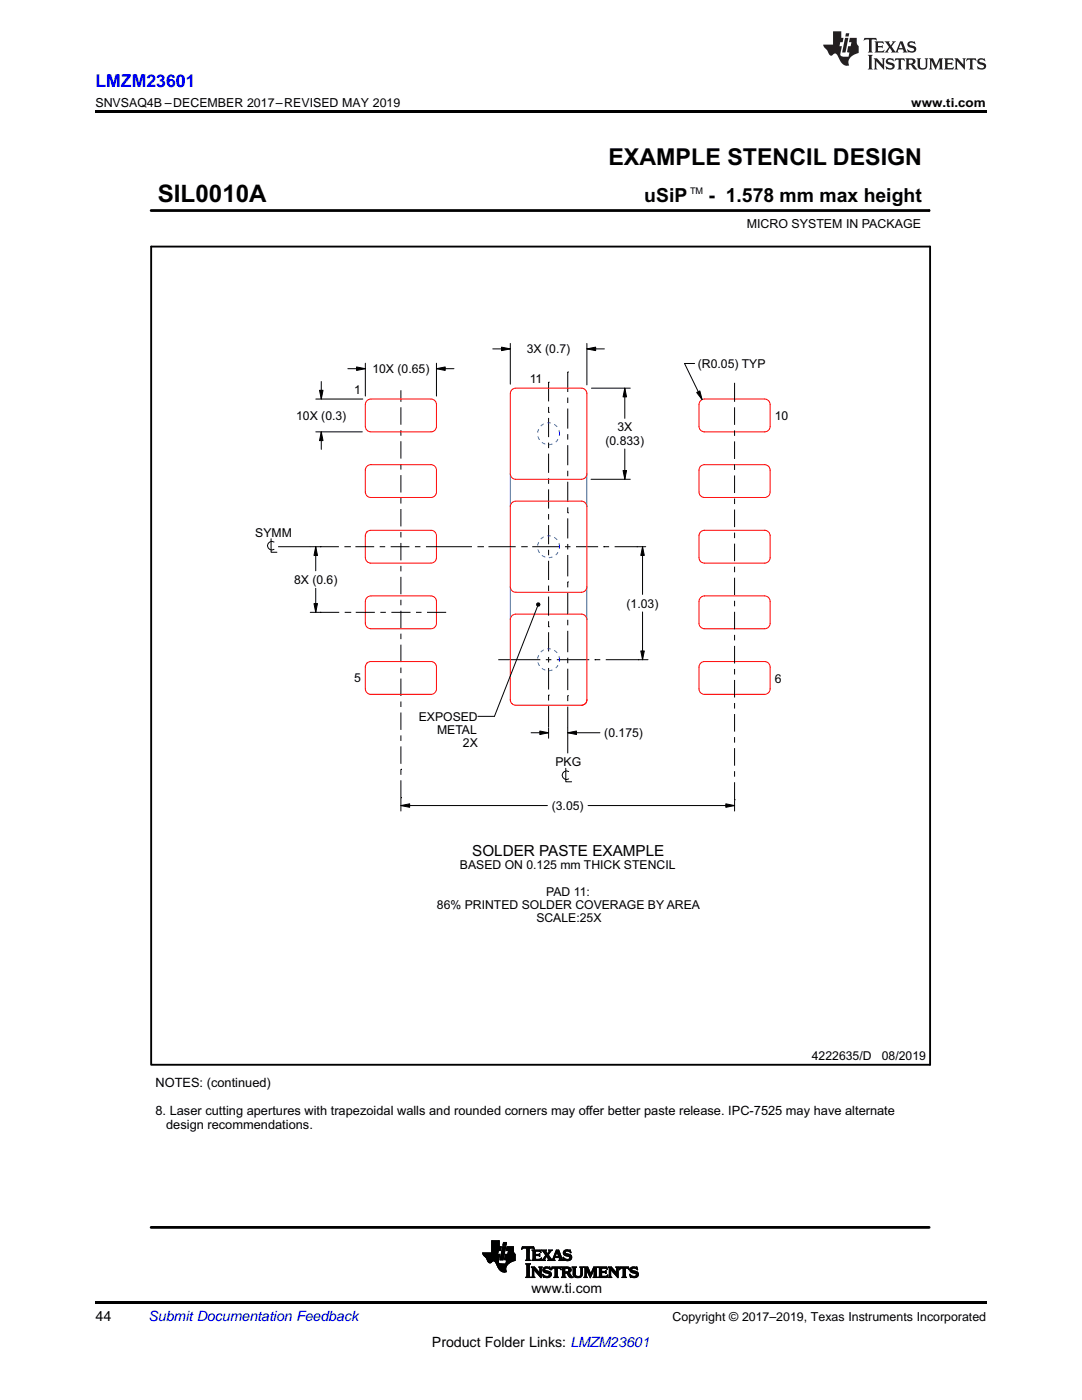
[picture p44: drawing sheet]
<svg xmlns="http://www.w3.org/2000/svg" width="216mm" height="279mm" viewBox="0 0 216 279" stroke-linecap="round" stroke-linejoin="round" font-family="sans-serif">
<defs><g id="words">
<text font-size="4.8" x="31.5" y="40.3">SIL0010A</text>
<text font-size="4.6" x="121.4" y="32.8">EXAMPLE STENCIL DESIGN</text>
<g font-size="3.9">
<text x="128.5" y="40.3">uSiP</text>
<text x="141.4" y="40.3">- 1.578 mm max height</text>
</g>
<text font-size="3.5" fill="#00f" x="19" y="17.3">LMZM23601</text>
<text font-size="3" x="94.2" y="170.8">SOLDER PASTE EXAMPLE</text>
<g font-size="2.8">
<text x="19" y="263.6">44</text>
<text x="106.1" y="258">www.ti.com</text>
<text x="86.2" y="268.9">Product Folder Links: LMZM23601</text>
</g>
<text font-size="2.8" fill="#0000c8" x="29.6" y="263.6">Submit Documentation Feedback</text>
<g font-size="2.6">
<text x="31" y="217">NOTES: (continued)</text>
<text x="31" y="222.5">8. Laser cutting apertures with trapezoidal walls and rounded corners may of</text>
<text x="33.2" y="225.2">design recommendations.</text>
<text x="116.9" y="222.5">fer better paste release. IPC-7525 may have alternate</text>
</g>
<g font-size="2.5">
<text x="19" y="21.4">SNVSAQ4B –DECEMBER 2017–REVISED MAY 2019</text>
<text x="181.8" y="21.4">www.ti.com</text>
<text x="149" y="45.5">MICRO SYSTEM IN PACKAGE</text>
<text x="134.2" y="263.6">Copyright © 2017–2019, Texas Instruments Incorporated</text>
</g>
<g font-size="2.4">
<text x="105.1" y="70.5">3X (0.7)</text>
<text x="74.3" y="74.5">10X (0.65)</text>
<text x="105.7" y="76.5">11</text>
<text x="139.2" y="73.4">(R0.05) TYP</text>
<text x="59.1" y="83.8">10X (0.3)</text>
<text x="70.7" y="78.7">1</text>
<text x="154.6" y="83.8">10</text>
<text x="120.8" y="88.7">(0.833)</text>
<text x="123.2" y="86.1">3X</text>
<text x="50.9" y="107.2">SYMM</text>
<text x="58.7" y="116.5">8X (0.6)</text>
<text x="125" y="121.3">(1.03)</text>
<text x="70.7" y="136.2">5</text>
<text x="154.6" y="136.3">6</text>
<text x="83.6" y="143.8">EXPOSED</text>
<text x="87.2" y="146.5">METAL</text>
<text x="92.4" y="149.1">2X</text>
<text x="120.6" y="147.1">(0.175)</text>
<text x="110.8" y="153">PKG</text>
<text x="110.1" y="161.6">(3.05)</text>
<text x="91.8" y="173.5">BASED ON 0.125 mm THICK STENCIL</text>
<text x="109" y="178.8">PAD 11:</text>
<text x="87.2" y="181.4">86% PRINTED SOLDER COVERAGE BY AREA</text>
<text x="107" y="184">SCALE:25X</text>
<text x="162" y="211.6">4222635/D</text>
<text x="176" y="211.6">08/2019</text>
</g>
<text font-size="1.8" x="137.7" y="38.8">TM</text>
</g></defs>
<g fill="#000">
<path d="M19 22h177.8v.5h-177.8zM63.8 77.9h.7l-.4 1.7zM71.2 73.2l1.7 .4-1.7 .3zM87.1 73.6l1.7-.4v.7zM100.1 69.3l1.7 .3-1.7 .4zM117.1 69.6l1.8-.3v.7zM124.7 77.5l.3 1.7h-.7zM139 78.3l.6-.3 .5 1.7zM64.1 86.2l.4 1.7h-.7zM124.3 93.9h.7l-.3 1.7zM63 109.1l.3 1.8h-.6zM128.2 109.1l.4 1.8h-.7z"/>
<path d="M62.7 120.5h.6l-.3 1.7zM107.1 120.5l.2-.2 .3 .1 .2 .2-.2 .3-.3 .1-.2-.2zM127.9 129.9h.7l-.4 1.8zM107.7 145.9l1.8 .3-1.8 .4zM113.3 146.2l1.7-.3v.7zM80 160.8l1.7-.4v.7zM144.8 160.4l1.8 .4-1.8 .3zM19 259.7h177.8v.5h-177.8z"/>
</g>
<g fill="none" stroke="#000" stroke-width=".2">
<path d="M30.2 42h155.2M185.4 41.8v.4M63 79.6h9.4M63.8 77.9h.7l-.4 1.7zM64.1 76.1v3.5M69.4 73.6h3.5M71.2 73.2l1.7 .4-1.7 .3zM72.9 72.5v6.5M80 77.9v2.3M87.1 73.6l1.7-.4v.7zM87.1 72.5v6.5M87.1 73.6h3.5"/>
<path d="M98.3 69.6h3.5M100.1 69.3l1.7 .3-1.7 .4zM101.8 68.5v8.2M109.5 76.3h.1M109.5 76.3v3.8M113.3 74.2h.1M113.3 74.2v4M113.3 79.3v1.1M117.1 69.6l1.8-.3v.7zM117.1 68.5v8.3M117.1 69.6h3.5M118 77.5h7.8"/>
<path d="M124.7 77.5l.3 1.7h-.7zM124.7 77.5v6M138.6 72.5h-2l3.5 7.2M139 78.3l.6-.3 .5 1.7zM146.6 76.4v3.8M63 86.2h9.3M64.1 86.2l.4 1.7h-.7zM64.1 86.2v3.5M80 81.3v3.5M80 85.9v1.1M80 88.1v3.4M80 92.6v1.1"/>
<path d="M80 94.8v3.5M80 99.4v1.1M109.5 82.3h.1M109.5 81.2v1.1M109.5 83.4v3.8M109.5 88.3v1.1M109.5 90.5v3.9M109.5 95.5v1.1M109.5 97.7v3.8M113.3 81.5v4M113.3 86.6v1.1M113.3 88.8v4"/>
<path d="M113.3 93.9v1.1M113.3 96.1v4.1M117.9 95.6h7.9M124.3 93.9h.7l-.3 1.7zM124.7 89.6v6M146.6 81.3v3.5M146.6 85.9v1.1M146.6 88.1v3.5M146.6 92.7v1.1M146.6 94.9v3.5M146.6 99.5v1.1M54.1 107.5v2.7h1.2"/>
<path d="M54.7 108.2a.86 .86 0 0 0-1.3 .7 .86 .86 0 0 0 1.3 .7M55.5 109.1h12.1M63 109.1l.3 1.8h-.6zM63 109.1v4.8M63 117.4v4.8M63.9 109.1h.1M68.7 109.1h1.1M69.8 109.1h.1M70.9 109.1h3.8M75.8 109.1h1.1M78 109.1h3.7M80 101.6v3.5"/>
<path d="M80 106.2v1.1M80 108.4v3.4M80 112.9v1.1M80 115.1v3.5M80 119.7v1.1M82.8 109.1h1.1M85 109.1h9.2M95.3 109.1h1.1M96.4 109.1h.1M97.5 109.1h5.4M104 109.1h1.1M105.1 109.1h.1"/>
<path d="M106.2 109.1h5.4M109.5 102.6v1.1M109.5 104.8v3.8M109.5 109.7v1.1M109.5 111.9v3.9M109.5 116.9v1M109.5 119v3.9M112.7 109.1h1.1M113.3 116.1h.1M113.3 102.4h.1M113.3 101.3v1.1M113.3 103.4v4.1"/>
<path d="M113.3 108.6v1.1M113.3 110.8v4.2M113.3 116.1v1.1M113.3 118.3v4.3M114.9 109.1h4.4M120.4 109.1h.1M120.4 109.1h1.1M122.6 109.1h4.5M127.1 109.1h.1M127.1 109.1h1.7M128.2 109.1l.4 1.8h-.7zM128.2 109.1v9.5"/>
<path d="M146.6 101.7v3.5M146.6 106.3v1.1M146.6 108.5v3.5M146.6 113.1v1.1M146.6 115.3v3.5M146.6 119.9v1.1M61.9 122.2h1.9M62.7 120.5h.6l-.3 1.7zM63.9 122.2h.1M63.9 122.2h3.8M68.8 122.2h1.1M69.9 122.2h.1"/>
<path d="M71 122.2h3.8M75.9 122.2h1.1M78.1 122.2h3.8M80 121.9v3.5M80 126.5v1.1M80 128.7v3.4M80 133.2v1.1M80 135.4v3.5M80 140v1.1M83 122.2h1.1M85.2 122.2h3.8M99.4 131.7h8.4"/>
<path d="M107.1 120.5l.2-.2 .3 .1 .2 .2-.2 .3-.3 .1-.2-.2zM107.3 121l-8.6 22h-3.4M108.9 131.7h1.1M109.5 138.7h.1M109.5 125.1h.1M109.5 124v1.1M109.5 126.2v3.8M109.5 131.1v1.1M109.5 133.3v4.3M109.5 138.7v1.1M111.1 131.7h6.5M113.3 138.8h.1"/>
<path d="M113.3 123.7v1.1M113.3 125.9v4.3M113.3 131.3v1.1M113.3 133.5v4.2M113.3 138.8v1.1M118.7 131.7h.1M118.7 131.7h1.1M120.9 131.7h6.4M127.3 131.7h.1M127.4 131.7h1.9M127.9 129.9h.7l-.4 1.8zM128.2 122.1v9.6"/>
<path d="M146.6 122.1v3.5M146.6 126.7v1.1M146.6 128.9v3.5M146.6 133.5v1.1M146.6 135.7v3.5M80 153.5h.1M80 159.2h.1M80 142.2v3.5M80 146.8v1.1M80 149v3.4M80 153.5v1.1M80 155.7v3.5"/>
<path d="M80 159.3v2.6M106 146.2h3.5M107.7 145.9l1.8 .3-1.8 .4zM109.5 140.9v4.3M109.5 145.3v2M112.9 153.3v2.7h1.2M113.3 146.2l1.7-.3v.7zM113.3 141v9.3M113.3 146.2h6.4M113.5 154a.86 .86 0 0 0-1.3 .7 .86 .86 0 0 0 1.3 .7M146.6 159.6h.1M146.6 140.3v1.1"/>
<path d="M146.6 142.5v3.5M146.6 147.1v1.1M146.6 149.3v3.5M146.6 153.9v1.1M146.6 156.1v3.5M146.6 159.7v2.2M80 160.8l1.7-.4v.7zM80 160.8h29.2M117.3 160.8h29.3M144.8 160.4l1.8 .4-1.8 .3zM96.3 250.1h3M96.3 250.2h3"/>
<path d="M96.4 250.3h2.9M96.4 250.4h3.3M96.5 250.5h3.2M96.5 250.6h3.2M96.6 250.6h3.1M96.7 250.7h2.9M96.8 250.8h2.8M96.9 250.9h2.7M97 251h2.6M97 251.1h2.6M97.1 251.1h2.5M97.1 251.2h2.4"/>
<path d="M97.1 251.3h2.4M97.2 251.3h2.3M97.2 251.4h2.3M97.2 251.5h2.3M97.3 251.5h2.2M97.3 251.6h2.2M97.3 251.7h1M97.4 251.7h.8M97.4 251.8h.7M97.5 251.9h.6M97.5 252h.5M97.6 252h.3"/>
<path d="M98.1 249.9h1.3M98.1 249.8h1.3M98.1 249.7h1.3M98.1 248.8h1.9l-.1 .8h-1.8M98.1 249.5h1.8M98.1 249.4h1.8M98.1 249.3h1.8M98.1 249.2h1.8M98.1 249.1h1.9M98.1 249h1.9M98.1 248.9h1.9M98.1 248.8h1.9"/>
<path d="M98.1 248.7h1.5M98.1 248.6h1.5M98.1 248.5h1.5M98.1 248.4h1.5M98.1 248.3h1.5M98.1 248.2h1.5M98.1 248.1h1.5M98.1 248h1.5M98.1 247.9h1.5M98.1 247.8h1.5M98.1 247.7h1.5M98.6 251.7h.8"/>
<path d="M98.7 251.7h.7M98.8 251.8h.6M98.9 251.9h.5M98.9 252h.6M99 252.1h.5M99 252.2h.6M99 252.2h1M99.1 252.3h2.2M99.1 252.4h2.2M99.1 252.4h2.1M99.2 252.5h2M99.2 252.6h1.9"/>
<path d="M99.3 252.7h1.7M99.3 252.8h1.7M99.3 252.9h1.7M99.3 250h-3l.1 .4 .6 .7 .5 .8 .3 .1 .5-.3h.4l.9 1.6 .7 .5h.7v-.9l.6-.8M99.4 252.9h1.6M99.4 253h1.5M99.4 249.6l-.1 .7h.4l-.2 1.1M99.5 251.7v.3l.2 .2h1.7M99.5 253.1h1.4M99.5 251.4v.3M99.5 253.2h1.4M99.6 253.3h1.3"/>
<path d="M99.6 248.8v-1.2h-1.5v2.4M99.7 253.4h1.2M99.8 253.5h1.1M99.8 251.4h.6M99.8 251.3h.6M99.8 251.2h.6M99.8 253.5h1.2M99.8 251.1h.6M99.9 251.1h.6M99.9 251h.6M99.9 250.9h.6M99.9 250.8h.6"/>
<path d="M99.9 253.6h1.1M99.9 250.7h.6M99.9 250.6h.6M99.9 250.6h.7M100 250.5h.6M100 250.4h.6M100 250.3h.6M100 253.7h1M100 250.2h.6M100 250.1h.7M100.1 250h.6M100.1 249.9h.6"/>
<path d="M100.1 249.8h.6M100.1 249.7h.6M100.1 253.8h.9M100.1 249.6h.7M100.2 249.5h.6M100.2 249.4h.6M100.2 249.3h.6M100.2 249.2h.6M100.2 249.1h.6M100.3 249h.6M100.3 253.8h.7M100.3 248.9h.6"/>
<path d="M100.3 248.8h.6M100.3 248.8h.6l-.5 2.7h-.6zM100.4 248.5h.6M100.4 248.4h.6M100.4 248.3h.6M100.4 248.2h.6M100.4 248.1h.6M100.5 248h.6M100.5 248h.6l-.1 .5h-.7zM100.6 253.9h.1M100.7 251.3h2.1M100.7 251.2h2.1"/>
<path d="M100.7 251.4h2.1M100.7 251.1h2.1M100.7 251.1v.3l.4 .1M100.7 251h2.1M100.8 250.9h2M100.8 250.8h2M100.8 250.7h2M100.8 250.6h2M100.8 250.5h2M100.8 250.4h2M100.9 250.4h1.9M101 252.2h.5"/>
<path d="M101 252.1h.6M101 252h.7M101 252h.8M101 251.9h.9M101 251.8h1.1M101 249.5h1.4M101 251.7h1.2M101.1 251.7h1.3M101.1 249.4h1.3M101.1 251.6h1.5M101.1 249.3h1.3M101.1 251.5h1.7"/>
<path d="M101.1 249.2h1.3M101.1 251.5l-.2 .7M101.1 249.1h1.3M101.1 249h1.3M101.2 248.9h1.2M101.2 248.8h1.2M101.2 248.8h1.2v.8h-1.4zM101.3 250.3h1.5M101.3 250.2h1.4M101.4 250.2h1.2M101.4 250.1h1.2M101.4 250h1.1"/>
<path d="M101.4 249.9h1.1M101.4 249.8h1.1M101.4 249.7h1M101.5 249.7h.9M101.5 249.6l-.2 .7h-.4l-.2 .8M102.4 249.6l.1 .4 .3 .3v1.3l-1.2 .5M104.1 249.3h.1M104.1 249.2h.2M104.2 249.1h2.4M104.2 249h2.3M104.2 248.9h2.3M104.9 251.5h.9"/>
<path d="M104.9 254.9h1M105 252.3h.8M105.1 251.4h.6M105.1 254.8h.6M105.1 249.2h.5M105.1 252.4h.6M105.1 251.3h.5M105.1 251.2l-.2 .3M105.1 251.2h.5M105.1 251.1h.5M105.1 251h.5M105.1 250.9h.5"/>
<path d="M105.1 250.8h.5M105.1 250.7h.5M105.1 250.6h.5M105.1 250.5h.5M105.1 250.4h.5M105.1 250.3h.5M105.1 250.2h.5M105.1 250.1h.5M105.1 250h.5M105.1 249.9h.5M105.1 249.8h.5M105.1 249.7h.5"/>
<path d="M105.1 249.6h.5M105.1 249.5h.5M105.1 249.4h.5M105.1 249.3h.5M105.1 254.7h.5M105.1 252.5h.5M105.1 254.6h.5M105.1 254.6v-2.1l-.2-.3h1l-.3 .3v2.1M105.1 254.6l-.2 .3M105.1 254.5h.5M105.1 254.4h.5M105.1 254.3h.5"/>
<path d="M105.1 254.2h.5M105.1 254.1h.5M105.1 254h.5M105.1 253.9h.5M105.1 253.8h.5M105.1 253.7h.5M105.1 253.6h.5M105.1 253.5h.5M105.1 253.4h.5M105.1 253.3h.5M105.1 253.2h.5M105.1 253.1h.5"/>
<path d="M105.1 253h.5M105.1 252.9h.5M105.1 252.8h.5M105.1 252.7h.5M105.1 252.6h.5M105.6 251.2v-2l.6-.1 .4 .2-.1-.5h-2.3l-.1 .5 .4-.2 .6 .1v2M105.6 251.2l.2 .3M105.6 254.6l.3 .3M105.8 251.5h-.9M105.9 254.9h-1M106 254.9h.7M106.1 253h.7"/>
<path d="M106.2 251.5h1.7M106.2 254.8h.4M106.2 253.1h.6M106.2 254.7h.3M106.2 249.5h1.6M106.2 253.2h.7M106.2 254.6l-.2 .3M106.2 254.6h.3M106.2 254.5h.3M106.2 254.4h.3M106.2 254.3h.3M106.2 254.2h.3"/>
<path d="M106.2 254.1h.3M106.2 254h.3M106.2 253.9h.3M106.2 253.8h.3M106.2 253.7h.3M106.2 253.6h.3M106.2 253.5h.3M106.2 253.4h.9M106.2 253.3h.8M106.3 251.4h1.6M106.3 249.6h1.6M106.4 251.3h.5"/>
<path d="M106.4 249.7h.4M106.4 249.8l-.2-.3h1.6l.2 .4-.5-.2h-.6l-.1 .1M106.4 251.2l-.2 .3M106.4 250.3h1.1l.2-.1v.6l-.2-.2h-.7l.1 .7h.7l.5-.2-.2 .5-1.7-.1M106.4 251.2h.4M106.4 251.1h.4M106.4 251h.4M106.4 250.9h.4M106.4 250.8h.4M106.4 250.7h.4M106.4 250.6h.4M106.4 250.5h1.3"/>
<path d="M106.4 250.4h1.3M106.4 250.2h.4M106.4 250.1h.4M106.4 250h.4M106.4 249.9h.4M106.4 249.8h.4M106.4 249.8v1.4M106.4 249.2h.2M106.5 254.6l.2 .3M106.5 253.4h.1M106.5 253.4v1.2M106.5 253.4l1.5 1.6v-1.9l.2-.3h-.7l.2 .3v1l-1-1.2-.7-.1 .2 .3v1.5"/>
<path d="M106.5 249.3h.1M106.6 253.5h.6M106.7 253.6h.6M106.7 254.9h-.7M106.8 253.7h.6M106.8 249.8v.5M106.9 253.8h.6M107 253.9h.6M107.1 254h.9M107.2 254.1h.8M107.3 254.2h.7M107.4 254.3h.6"/>
<path d="M107.4 254.4h.6M107.5 250.3h.2M107.5 254.5h.5M107.6 250.6h.1M107.6 251.3h.4M107.6 250.2h.1M107.6 254.6h.4M107.6 250.7h.1M107.6 249.7h.3M107.6 253h.5M107.7 254.7h.3M107.7 253.1h.3"/>
<path d="M107.7 253.2h.3M107.7 253.9h.3M107.7 253.8h.3M107.7 253.7h.3M107.7 253.6h.3M107.7 253.5h.3M107.7 253.4h.3M107.7 253.3h.3M107.8 254.8h.2M107.8 249.8h.1M107.9 251.2h.1M107.9 254.9h.1"/>
<path d="M107.9 249.9h.1M108 251.1h.1M108 251.5h.8M108.1 249.5h.9M108.2 251.4h.5M108.3 254.3l.7 .4 .6-.1-.1-.4-.9-.3-.3-.3 .2-.6 .6-.2 .5 .1 .1-.1 .2 .6-.9-.3-.2 .1-.1 .3 1.1 .3 .2 .5M108.3 254.3h.1M108.3 249.6h.6M108.3 254.4h.1M108.3 254.5h.3M108.3 253.5h.4M108.3 253.4h.4"/>
<path d="M108.3 253.6h.6M108.3 251.3h.4M108.3 254.6h.4M108.3 253.3h.4M108.4 253.7h.8M108.4 249.7h.5M108.4 254.7h.6M108.4 253.2h.4M108.4 254.8h1.4M108.4 253.7h1.2M108.4 251.2l-.4 .3M108.4 251.2h.3"/>
<path d="M108.4 254.9h.1M108.4 249.8h.6M108.4 253.1h1.4M108.5 251.1h.3M108.5 253.8h1.3M108.5 249.9h.5M108.6 253h1.1M108.6 251h.3M108.6 250h.5M108.6 250.9h.3M108.6 250.1h.6M108.6 253.9h1.3"/>
<path d="M108.7 250.8h.3M108.7 250.2h.8M108.7 254.9h.9M108.7 252.9h.7M108.8 250.7h.8M108.8 250.3h.7M108.8 251.5h-.8M108.8 250.6h.7M108.8 250.4h.6M108.9 250.5h.6M108.9 250.5l-.5 .7M108.9 254h1.1"/>
<path d="M109.1 250.8h.6M109.2 250.9h.5M109.3 254.7h.6M109.3 251h.5M109.3 251.5l.2-.2-.4-.6-.4 .6 .1 .2M109.3 251.5h1.4M109.3 250.1h.3M109.3 251.1h.6M109.4 254.1h.6M109.4 250h.3M109.4 250.4l.8-.9h-.7l.1 .2-.4 .5-.3-.5 .2-.2h-1l.8 1M109.4 250.4l.7 1 .3-.3"/>
<path d="M109.4 251.2h.5M109.5 249.9h.3M109.5 253.2h.3M109.5 251.3h.5M109.5 251.4h.6M109.5 254.6h.4M109.5 249.8h.3M109.5 254.2h.5M109.6 249.5h.5M109.6 254.5h.4M109.6 249.7h.3M109.6 254.3h.4"/>
<path d="M109.6 254.4h.4M109.6 249.6h.4M109.6 253.3h.2M109.7 253.4h.2M110 253.4h.1M110 253.3h.2M110 254.3l-.2 .5-.6 .2-.6-.1-.2 .1-.1-.7M110 253.2h.3M110.1 253.1h1.8M110.1 253h1.8M110.2 251.4h.4M110.3 251.3h.3"/>
<path d="M110.3 251.2h.3M110.4 251.1l.6-1.6h.5l.7 1.8 .2 .2M110.4 251.1h.3M110.4 251h.3M110.4 250.9h1.6M110.5 250.8h1.5M110.5 250.7h1.5M110.5 254.9h.9M110.6 250.6h.2M110.6 250.5h.3M110.6 251.2v.2l.1 .1M110.6 251.2l.1-.2h.9l.1 .2"/>
<path d="M110.6 250.4h.3M110.7 250.3h.2M110.7 254.8h.5M110.7 250.2h.3M110.7 254.7h.5M110.7 251.5h-1.4M110.7 253.2h.5M110.7 250.1h.3M110.7 254.6h.5M110.7 254.6v-1.4l-.4-.1-.3 .3 .1-.5 1.7-.1 .1 .6-.3-.3-.4 .1v1.4M110.7 254.6l-.2 .3M110.7 254.5h.5"/>
<path d="M110.7 254.4h.5M110.7 254.3h.5M110.7 254.2h.5M110.7 254.1h.5M110.7 254h.5M110.7 253.9h.5M110.7 253.8h.5M110.7 253.7h.5M110.7 253.6h.5M110.7 253.5h.5M110.7 253.4h.5M110.7 253.3h.5"/>
<path d="M110.8 250h.3M110.8 250.7l.3-.9 .4 .9M110.8 249.9h.3M110.9 249.8h.7M110.9 249.7h.7M110.9 249.6h.7M111 249.5h.5M111.2 249.9h.5M111.2 254.6l.2 .3M111.2 250h.5M111.3 250.1h.4M111.3 250.2h.5"/>
<path d="M111.3 250.3h.5M111.4 250.4h.5M111.4 250.5h.5M111.4 254.9h-.9M111.4 250.6h.5M111.5 251.5h.9M111.6 251h.5M111.6 251.1h.5M111.7 251.2h.5M111.7 251.2l-.2 .3M111.7 253.2h.2M111.7 251.4h.6"/>
<path d="M111.7 251.3h.5M111.8 253.3h.2M111.9 253.4h.1M112 254.9h.9M112.1 253h1.6M112.2 254.8h.6M112.2 253.1h1.6M112.2 254.7h.5M112.2 253.2h.5M112.2 254.6l-.2 .3M112.2 254.6h.5M112.2 254.5h.5"/>
<path d="M112.2 254.4h.5M112.2 254.3h.5M112.2 254.2h.5M112.2 254.1h.5M112.2 254h1.3M112.2 253.9h1.4M112.2 253.8h1.6M112.2 253.7h.5M112.2 253.6h.5M112.2 253.5h.5M112.2 253.4h.5M112.2 253.3h.5"/>
<path d="M112.4 251h.1M112.4 250.9h.1M112.4 251.1h.2M112.4 250h.4M112.4 250.1h.5M112.4 249.9h.4M112.4 251.2h.3M112.4 251.5h-.9M112.4 250.2h.8M112.4 249.8h.4M112.4 251.3h.6M112.5 250.3h1.1"/>
<path d="M112.5 251.4h1.4M112.5 249.7h.4M112.5 251.5h.1M112.5 250.4h1.3M112.5 249.6h1.3M112.7 250.5h1.2M112.7 249.5h1.1M112.7 254.6l.2 .3M112.7 254.6v-.5h.3l.7 .8h.6M112.7 253.3l.1-.2 .6 .1v.5l-.3 .1M112.7 253.3v.5M112.8 251.5h.9"/>
<path d="M112.9 250.6h1.1M112.9 249.4h.5M112.9 254.9h-.9M113.1 251.6h.3M113.1 252.8l.6 .2 .3 .3-.1 .5-.5 .2M113.1 254.1h.6M113.2 254.2h.5M113.3 254.3h.5M113.3 254.4h.6M113.3 250.7h.8M113.3 253.2h.6M113.3 250.7l.4 .3-.3 .3h-.5l-.5-.4"/>
<path d="M113.4 253.7h.5M113.4 254.5h.5M113.4 252.9l-1.4-.1 .2 .3v1.5M113.4 254l.9 .9M113.4 254h.1M113.4 254.6h.6M113.4 253.3h.5M113.5 251.3h.5M113.5 253.6h.5M113.5 253.4h.5M113.5 249.7h.4M113.5 253.5h.5"/>
<path d="M113.5 254.7h.6M113.6 254.8h.6M113.6 250.8h.5M113.6 251.2h.4M113.7 250.9h.4M113.7 251.1h.4M113.7 249.8h.2M113.7 251h.4M113.7 254.9h.6M113.8 249.9h.1M113.9 250l-.6-.3h-.4l-.1 .2 .1 .2 1.1 .5 .1 .5-.3 .4-1.3 .1-.1-.7M113.9 250h.1"/>
<path d="M113.9 250l-.1-.5-.8-.1-.5 .3-.1 .3 .1 .4 .8 .3M114.3 253h.6M114.3 253.1h.5M114.4 253.2h.4M114.4 254.2h.4M114.4 254.1h.4M114.4 254h.4M114.4 253.9h.4M114.4 253.8h.4M114.4 253.7h.4M114.4 253.6h.4M114.4 253.5h.4"/>
<path d="M114.4 253.4h.4M114.4 253.3h.4M114.4 254.3h.4M114.4 254.4h.4M114.4 254.5h.5M114.5 254.6h.5M114.5 254.7h.7M114.6 254.8h1.4M114.8 254.2l.1 .4 .5 .1 .4-.1 .1-.4M114.8 254.2v-1.1l.2-.3h-.8l.2 .3v1.2M114.8 254.9h1M115.5 254.7h.6"/>
<path d="M115.8 254.6h.3M115.8 253h.5M115.8 254.5h.4M115.9 254.4h.3M115.9 253.1h.3M115.9 254.3h.3M115.9 253.2h.3M115.9 254.2v-1.1l-.2-.2 .7-.1-.2 .3v1.1M115.9 254.2h.3M115.9 254.1h.3M115.9 254h.3M115.9 253.9h.3"/>
<path d="M115.9 253.8h.3M115.9 253.7h.3M115.9 253.6h.3M115.9 253.5h.3M115.9 253.4h.3M115.9 253.3h.3M116.2 254.2l-.2 .6-.6 .2-.8-.2-.2-.5M116.5 254.9h.7M116.6 253h.7M116.7 254.8h.3M116.7 253.1h.7M116.7 254.7h.3"/>
<path d="M116.7 253.2h.7M116.7 254.6h.3M116.7 254.6v-1.5l-.2-.3 .8 .1 .6 1.3 .6-1.4 .7 .1-.2 .2v1.5M116.7 254.6l-.2 .3M116.7 254.5h.3M116.7 254.4h.3M116.7 254.3h.3M116.7 254.2h.3M116.7 254.1h.3M116.7 254h.3M116.7 253.9h.3M116.7 253.8h.3"/>
<path d="M116.7 253.7h.3M116.7 253.6h.3M116.7 253.5h.3M116.7 253.4h.8M116.7 253.3h.8M117 254.6l.2 .3M117.1 253.5h.4M117.1 253.6h.5M117.2 253.7h.4M117.2 254.9h-.7M117.2 253.7h.5M117.2 253.8h.5"/>
<path d="M117.3 253.9h.5M117.3 254h.5M117.4 254.1h.5M117.4 254.2h.7M117.5 254.3h.6M117.5 254.4h.6M117.5 254.5h.5M117.6 254.6h.4M117.6 254.7h.3M117.7 254.8h.2M117.7 254.9h.1M117.9 254.1h.3"/>
<path d="M118 254h.2M118 253.9h.3M118 253.8h.3M118.1 253.7h.3M118.2 253.6h.2M118.2 253.5h.3M118.3 253.4h.7M118.3 253.3h.7M118.3 253.2h.7M118.4 254.9h.8M118.4 253.1h.6M118.4 253h.7"/>
<path d="M118.5 254.8h.6M118.5 254.7h.5M118.6 254.6h.4M118.6 254.6l-.2 .3M118.6 254.6v-1.3l-.8 1.7-.8-1.7v1.3M118.6 254.5h.4M118.6 254.4h.4M118.6 254.3h.4M118.6 254.2h.4M118.6 254.1h.4M118.6 254h.4M118.6 253.9h.4"/>
<path d="M118.6 253.8h.4M118.6 253.7h.4M118.6 253.6h.4M118.6 253.5h.4M119 254.6l.2 .3M119.2 254.9h-.8M119.4 254.9h1.7M119.5 253h1.6M119.5 254.8h1.7M119.6 253.1h1.5M119.6 254.7h1.6M119.6 253.2h.5"/>
<path d="M119.6 254.6h.5M119.6 254.5h.5M119.6 254.4h.5M119.6 254.3h.5M119.6 254.2h.5M119.6 254.1h.5M119.6 254h.5M119.6 253.9h1.3M119.6 253.8h1.3M119.6 253.7h1.3M119.6 253.7h.5M119.6 253.6h.5"/>
<path d="M119.6 253.5h.5M119.6 253.4h.5M119.6 253.3h.5M119.6 254.6l-.2 .3M120.1 254v.6l.1 .1M120.8 254h.2M120.8 253.7h.2M120.9 253.2h.3M121 252.8l.2 .6M121 252.9l-1.6-.1 .2 .3v1.5M121 254.6h.3M121.1 253.3h.1"/>
<path d="M121.2 253.4h.1M121.2 253.4l-.4-.3h-.7v.6h.6l.3-.1v.5l-.4-.1M121.2 254.5h.1M121.3 254.4h.1M121.3 254.4l-.6 .3M121.3 254.4l-.2 .6-1.7-.1M121.4 254.9h.7M121.5 253h.6M121.5 254.8h.4M121.6 253.1h.6M121.6 254.7h.3M121.6 253.2h.7"/>
<path d="M121.6 254.6h.3M121.6 254.6l-.2 .3M121.6 254.5h.3M121.6 254.4h.3M121.6 254.3h.3M121.6 254.2h.3M121.6 254.1h.3M121.6 254h.3M121.6 253.9h.3M121.6 253.8h.3M121.6 253.7h.3M121.6 253.6h.3"/>
<path d="M121.6 253.5h.3M121.6 253.4h.8M121.6 253.3h.8M121.9 254.6l.2 .3M121.9 253.4h.1M121.9 253.4v1.2M121.9 253.5h.6M122 252.8l1.1 1.3v-1l-.2-.3h.6l-.2 .3v1.9l-1.4-1.6M122 252.9l-.6-.1 .2 .3v1.5M122 253.6h.6M122.1 254.9h-.7M122.1 253.7h.6"/>
<path d="M122.2 253.7h.6M122.3 253.8h.6M122.4 253.9h.6M122.4 254h.9M122.5 254.1h.8M122.6 254.2h.7M122.7 254.3h.6M122.8 254.4h.5M122.9 254.5h.4M123 254.6h.3M123 253h.4M123 254.7h.3"/>
<path d="M123.1 253.1h.3M123.1 253.2h.2M123.1 253.9h.2M123.1 253.8h.2M123.1 253.7h.2M123.1 253.6h.2M123.1 253.5h.2M123.1 253.4h.2M123.1 253.3h.2M123.1 254.8h.2M123.2 254.9h.1M123.6 253.4h.1"/>
<path d="M123.6 253.3h.1M123.6 253.2h.3M123.7 253.1h1.8M123.7 253h1.7M124.1 254.9h.9M124.3 254.8h.5M124.3 254.7h.5M124.3 253.2h.5M124.3 254.6v-1.5h-.4l-.3 .3 .1-.5 1.7-.1 .1 .6-.3-.3-.4 .1v1.4M124.3 254.6l-.2 .3M124.3 254.6h.5M124.3 254.5h.5"/>
<path d="M124.3 254.4h.5M124.3 254.3h.5M124.3 254.2h.5M124.3 254.1h.5M124.3 254h.5M124.3 253.9h.5M124.3 253.8h.5M124.3 253.7h.5M124.3 253.6h.5M124.3 253.5h.5M124.3 253.4h.5M124.3 253.3h.5"/>
<path d="M124.8 254.6l.2 .3M125 254.9h-.9M125.3 253.2h.2M125.4 253.3h.1M125.5 253.4h.1M125.7 254.4h.1M125.7 254.5h.2M125.7 253.5h.4M125.7 253.4h.4M125.7 253.6h.5M125.7 254.6h.4M125.7 253.3h.4"/>
<path d="M125.7 253.7h.9M125.7 254.7h.7M125.8 253.2h.4M125.8 254.8h1.4M125.8 253.7h1.2M125.8 254.9h.1M125.8 253.1h1.3M125.9 253l.4-.2h.8l.1 .6-.7-.3h-.3l-.1 .2 .1 .2 1.1 .5 .1 .5-.3 .3-.4 .2-.7-.1-.2 .1-.1-.7 .7 .4h.4l.2-.3-.2-.2-1-.4-.1-.4zM125.9 253.8h1.3M125.9 253h1.2M126 253.9h1.3M126.1 254.9h.9"/>
<path d="M126.1 252.9h.7M126.3 254h1M126.6 254.7h.7M126.7 254.1h.7M126.8 253.2h.4M126.9 254.6h.4M126.9 254.2h.5M127 254.5h.4M127 254.3h.4M127 254.4h.4M127 253.3h.2M127.1 253.4h.1"/>
</g>
<path d="M30.2 49.2h155.4v163.3h-155.4z" fill="none" stroke="#000" stroke-width=".38"/>
<path d="M30.2 42h155.2M30.2 245h155.2" fill="none" stroke="#000" stroke-width=".55"/>
<g fill="none" stroke="#f00" stroke-width=".2">
<path d="M73.3 79.8l.7-.2h12a1.09 1.09 0 0 1 1.1 1.1v4.4a1.09 1.09 0 0 1-1.1 1.1h-12a1.09 1.09 0 0 1-1.1-1.1v-4.4l.1-.3zM102.3 77.7l.6-.2h13.1a1.09 1.09 0 0 1 1.1 1.1v16a1.09 1.09 0 0 1-1.1 1h-13.1a1.09 1.09 0 0 1-1.1-1v-16l.1-.4zM139.9 79.8l.7-.2h12a1.09 1.09 0 0 1 1.1 1.1v4.4a1.09 1.09 0 0 1-1.1 1.1h-12a1.09 1.09 0 0 1-1.1-1.1v-4.4v-.3zM73.3 92.9l.7-.2h12a1.09 1.09 0 0 1 1.1 1.1v4.4a1.09 1.09 0 0 1-1.1 1.1h-12a1.09 1.09 0 0 1-1.1-1.1v-4.4l.1-.3zM139.7 93.2l.5-.4 .4-.1h12a1.09 1.09 0 0 1 1.1 1.1v4.4a1.09 1.09 0 0 1-1.1 1.1h-12a1.09 1.09 0 0 1-1.1-1.1v-4.4zM73.2 106.2l.8-.4h12a1.09 1.09 0 0 1 1.1 1.1v4.4a1.09 1.09 0 0 1-1.1 1.1h-12a1.09 1.09 0 0 1-1.1-1.1v-4.4zM73.3 119.1l.7-.2h12a1.09 1.09 0 0 1 1.1 1.1v4.4a1.09 1.09 0 0 1-1.1 1.1h-12a1.09 1.09 0 0 1-1.1-1.1v-4.4l.1-.3zM102.3 100.2l.6-.2h13.1a1.09 1.09 0 0 1 1.1 1.1v16a1.09 1.09 0 0 1-1.1 1.1h-13.1a1.09 1.09 0 0 1-1.1-1.1v-16l.1-.3zM139.7 119.4l.5-.4 .4-.1h12a1.09 1.09 0 0 1 1.1 1.1v4.4a1.09 1.09 0 0 1-1.1 1.1h-12a1.09 1.09 0 0 1-1.1-1.1v-4.4zM139.7 106.3l.5-.4 .4-.1h12a1.09 1.09 0 0 1 1.1 1.1v4.4a1.09 1.09 0 0 1-1.1 1.1h-12a1.09 1.09 0 0 1-1.1-1.1v-4.4zM73.2 132.3l.8-.3h12a1.09 1.09 0 0 1 1.1 1.1v4.4a1.09 1.09 0 0 1-1.1 1.1h-12a1.09 1.09 0 0 1-1.1-1.1v-4.4zM102 123l.6-.4h.3h13.1a1.09 1.09 0 0 1 1.1 1.1v16a1.09 1.09 0 0 1-1.1 1h-13.1l-.8-.3-.3-.7v-16z"/>
<path d="M139.7 132.5l.5-.4 .4-.1h12a1.09 1.09 0 0 1 1.1 1.1v4.4a1.09 1.09 0 0 1-1.1 1.1h-12a1.09 1.09 0 0 1-1.1-1.1v-4.4z"/>
</g>
<path d="M101.8 94.6v6.5M117.1 94.6v6.5M101.8 117.1v6.6M117.1 117.1v6.6" fill="none" stroke="#0080ff" stroke-width=".2"/>
<g fill="none" stroke="#0080ff" stroke-width=".2" stroke-dasharray=".7 .7" stroke-linecap="butt">
<circle cx="109.5" cy="86.6" r="2.18"/>
<circle cx="109.5" cy="109.1" r="2.18"/>
<circle cx="109.5" cy="131.7" r="2.18"/>
</g>
<g fill="#231f20">
<path d="M172.5 7.6l-.1 .5 .4-.2h.6v.1v2.1l-.2 .4h.9l-.2-.4v-2.1l.1-.1h.5l.5 .2-.2-.5zM174.5 8.3l.2 .3v1.5l-.2 .4h1.8l.2-.6a1.04 1.04 0 0 1-1.3 .2v-.7h.6l.3 .2v-.6l-.3 .2h-.6v-.6l.8-.1 .4 .3-.2-.5zM176.5 8.3l.9 1.1-.9 1.1h.8l-.2-.2 .4-.7 .5 .7-.2 .2h1.5l-.2-.2 .2-.4h.9l.1 .4-.2 .2h1l-.3-.3-.7-1.9h-.5l-.9 2-.8-1 .9-1h-.8l.1 .3-.4 .5-.3-.6 .1-.2zM179.7 8.6l.4 1h-.7zM181.3 8.4a.63 .63 0 0 0-.2 .7 .63 .63 0 0 0 .6 .4l.6 .2 .1 .2a.75 .75 0 0 1-.7 .4 .75 .75 0 0 1-.6-.5l.1 .7 .1-.1a1.11 1.11 0 0 0 1.5-.6 1.13 1.13 0 0 0-1.2-.8l-.1-.4a1.04 1.04 0 0 1 1.2 .2l-.2-.5-.2 .1-.4-.2zM173.2 10.9l.2 .4v2.2l-.2 .4h1l-.3-.4v-2.2l.3-.4zM174.3 11.6l.3 .4v1.5l-.3 .4h.8l-.2-.4v-1.3l1.5 1.7v-1.9l.2-.4h-.7l.2 .4v.9l-1.1-1.3zM177 11.8a.62 .62 0 0 0-.2 .7 .62 .62 0 0 0 .6 .4l.6 .1 .1 .3a.76 .76 0 0 1-.7 .3 .76 .76 0 0 1-.7-.4l.2 .7 .1-.1a1.11 1.11 0 0 0 1.5-.6 1.13 1.13 0 0 0-1.2-.8l-.1-.4a1.04 1.04 0 0 1 1.2 .2l-.2-.6-.2 .1-.5-.1zM178.7 11.6l-.2 .6a.61 .61 0 0 1 .8-.3v1.6l-.2 .4h.9l-.2-.4v-1.6a.63 .63 0 0 1 .7 .3l-.1-.6zM180.6 11.6l.3 .4v1.5l-.3 .4h1l-.2-.2-.1-.8 .6 .2a.76 .76 0 0 0 1.2 .7l-1-1a.58 .58 0 0 0 .6-.5 .58 .58 0 0 0-.5-.6zM181.4 11.9h.1a.45 .45 0 0 1 .5 .1 .45 .45 0 0 1 .1 .5l-.8 .2zM182.9 11.6l.2 .2a2.17 2.17 0 0 0 .3 1.9 .99 .99 0 0 0 1.6-.6v-1.1l.2-.4h-.7l.2 .2a1.92 1.92 0 0 1-.2 1.8 .6 .6 0 0 1-.9-.5v-1.1l.2-.4zM185.4 11.6l.2 .4v1.5l-.2 .4h.7l-.2-.4v-1.4l.8 1.8 .8-1.8v1.4l-.2 .4h.9l-.2-.4v-1.5l.2-.4h-.8l-.6 1.5-.6-1.5zM188.4 11.6l.2 .4v1.5l-.2 .4h1.8l.1-.6a1.04 1.04 0 0 1-1.2 .1v-.6h.5l.4 .2v-.6l-.4 .2h-.5v-.7h.8l.3 .3-.1-.6zM190.5 11.6l.2 .4v1.5l-.2 .4h.7l-.2-.4v-1.3l1.5 1.7v-1.9l.2-.4h-.7l.2 .4v.9l-1.1-1.3zM192.9 11.6l-.1 .6a.61 .61 0 0 1 .7-.3l.1 1.6-.3 .4h1l-.3-.4 .1-1.6a.63 .63 0 0 1 .7 .3l-.1-.6zM195.2 11.8a.62 .62 0 0 0-.2 .7 .62 .62 0 0 0 .6 .4l.6 .1 .1 .3a.76 .76 0 0 1-.7 .3 .76 .76 0 0 1-.6-.4l.1 .7 .1-.1a1.11 1.11 0 0 0 1.6-.6 1.13 1.13 0 0 0-1.3-.8l-.1-.4a1.04 1.04 0 0 1 1.2 .2l-.1-.6-.2 .1-.5-.1z"/>
<path d="M166.2 6.3v2.6h-1.9v.4l.8 .9a.91 .91 0 0 0 1 .8 .56 .56 0 0 1 .5-.3 .56 .56 0 0 1 .5 .3l.4 .8a1.53 1.53 0 0 0 1.9 1.2 1.54 1.54 0 0 1 1-2.1l.9-.3v-1.4a1.52 1.52 0 0 1-.4-1.6h-1.3l-.2 .8h.5l-.2 .8h-.5l-.1 1v.2l.4 .1-.2 .8a1.93 1.93 0 0 1-1.6-.3l.3-1.8h-.5l.2-.8h.4l.2-.8h-.4v-1.3zM168.6 7.6l-.6 2.9h.7l.6-2.9zM168.8 6.6l-.1 .7h.6l.2-.7z"/>
</g>
<use href="#words"/>
</svg>
